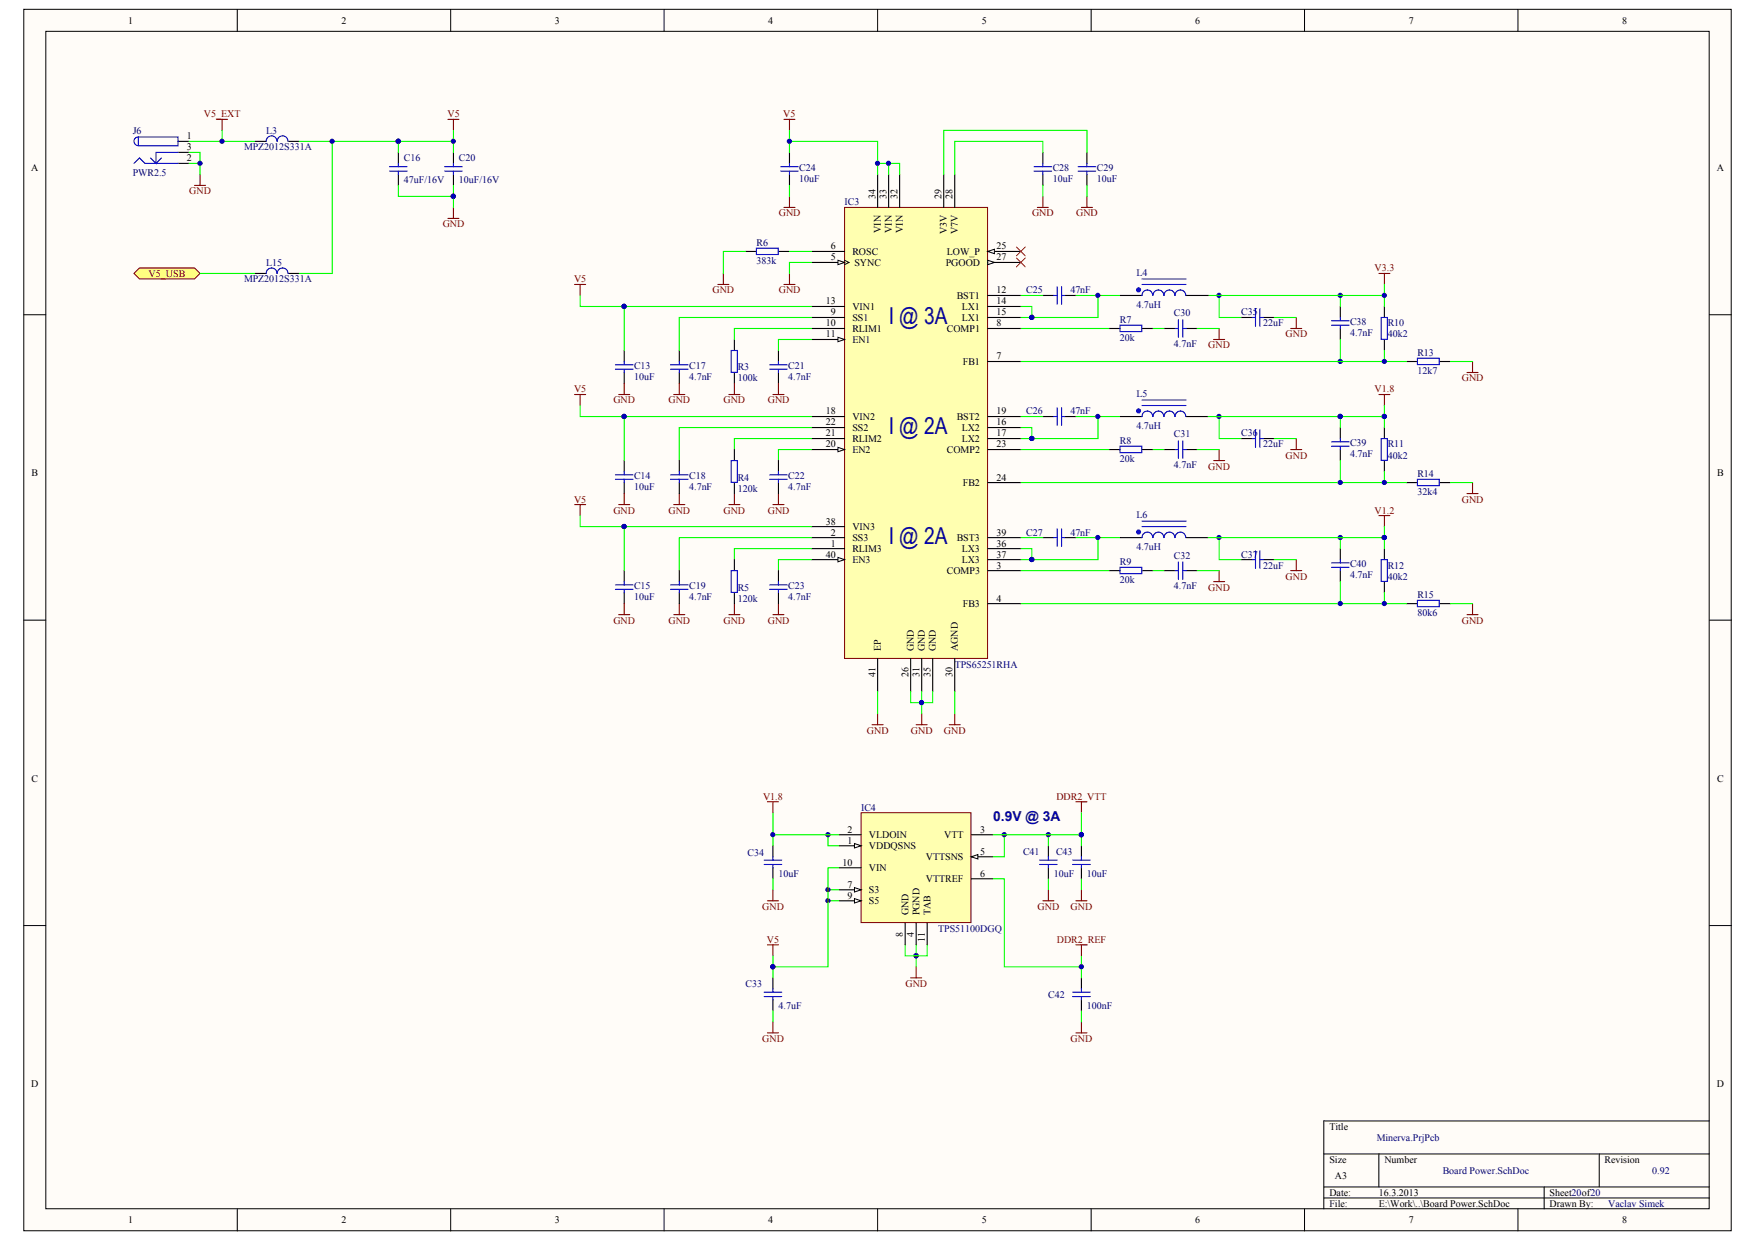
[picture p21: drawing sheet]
<svg xmlns="http://www.w3.org/2000/svg" width="297mm" height="210mm" viewBox="0 0 297 210" stroke-linecap="round" stroke-linejoin="round" font-family="sans-serif">
<defs><g id="words">
<g font-size="3.9" fill="#000080">
<text x="150.2" y="54.7">I @ 3A</text>
<text x="150.2" y="73.2">I @ 2A</text>
<text x="150.2" y="91.8">I @ 2A</text>
</g>
<text font-size="2.3" fill="#000080" x="167.8" y="138.6">0.9V @ 3A</text>
<g font-size="1.7">
<text x="21.6" y="4">1</text>
<text x="57.7" y="4">2</text>
<text x="93.7" y="4">3</text>
<text x="129.8" y="4">4</text>
<text x="165.9" y="4">5</text>
<text x="202" y="4">6</text>
<text x="238" y="4">7</text>
<text x="274.1" y="4">8</text>
<text x="31.6" y="23.5">1</text>
<text x="5.3" y="28.8">A</text>
<text x="31.6" y="27.2">2</text>
<text x="31.6" y="25.4">3</text>
<text x="290.1" y="28.8">A</text>
<text x="147.9" y="33.5" transform="rotate(-90 147.9 33.5)">34</text>
<text x="149.8" y="33.5" transform="rotate(-90 149.8 33.5)">33</text>
<text x="151.6" y="33.5" transform="rotate(-90 151.6 33.5)">32</text>
<text x="159.1" y="33.5" transform="rotate(-90 159.1 33.5)">29</text>
<text x="160.9" y="33.5" transform="rotate(-90 160.9 33.5)">28</text>
<text x="148.8" y="39.3" transform="rotate(-90 148.8 39.3)">VIN</text>
<text x="150.7" y="39.3" transform="rotate(-90 150.7 39.3)">VIN</text>
<text x="152.6" y="39.3" transform="rotate(-90 152.6 39.3)">VIN</text>
<text x="160" y="39.6" transform="rotate(-90 160 39.6)">V3V</text>
<text x="161.9" y="39.6" transform="rotate(-90 161.9 39.6)">V7V</text>
<text x="140.4" y="42.1">6</text>
<text x="140.4" y="44">5</text>
<text x="144" y="43">ROSC</text>
<text x="144.4" y="44.9">SYNC</text>
<text x="159.8" y="44.9">PGOOD</text>
<text x="160" y="43">LOW_P</text>
<text x="168.4" y="44">27</text>
<text x="168.4" y="42.1">25</text>
<text x="139.5" y="51.4">13</text>
<text x="140.4" y="53.3">9</text>
<text x="144" y="52.3">VIN1</text>
<text x="161.7" y="50.5">BST1</text>
<text x="162.5" y="52.3">LX1</text>
<text x="168.4" y="49.5">12</text>
<text x="168.4" y="51.4">14</text>
<text x="168.4" y="53.3">15</text>
<text x="139.5" y="55.1">10</text>
<text x="139.5" y="57">11</text>
<text x="144" y="54.2">SS1</text>
<text x="144" y="57.9">EN1</text>
<text x="144" y="56.1">RLIM1</text>
<text x="160" y="56.1">COMP1</text>
<text x="162.5" y="54.2">LX1</text>
<text x="168.4" y="55.1">8</text>
<text x="162.7" y="61.6">FB1</text>
<text x="168.4" y="60.7">7</text>
<text x="139.5" y="70">18</text>
<text x="139.5" y="71.9">22</text>
<text x="144" y="70.9">VIN2</text>
<text x="161.7" y="70.9">BST2</text>
<text x="168.4" y="70">19</text>
<text x="168.4" y="71.9">16</text>
<text x="139.5" y="73.7">21</text>
<text x="139.5" y="75.6">20</text>
<text x="144" y="72.8">SS2</text>
<text x="144" y="76.5">EN2</text>
<text x="144" y="74.6">RLIM2</text>
<text x="160" y="76.5">COMP2</text>
<text x="162.5" y="72.8">LX2</text>
<text x="162.5" y="74.6">LX2</text>
<text x="168.4" y="73.7">17</text>
<text x="168.4" y="75.6">23</text>
<text x="5.3" y="80.4">B</text>
<text x="162.7" y="82.1">FB2</text>
<text x="168.4" y="81.1">24</text>
<text x="290.1" y="80.4">B</text>
<text x="139.5" y="88.6">38</text>
<text x="144" y="89.5">VIN3</text>
<text x="139.5" y="94.2">40</text>
<text x="140.4" y="90.4">2</text>
<text x="140.4" y="92.3">1</text>
<text x="144" y="91.4">SS3</text>
<text x="144" y="95.1">EN3</text>
<text x="144" y="93.2">RLIM3</text>
<text x="161.7" y="91.4">BST3</text>
<text x="162.5" y="93.2">LX3</text>
<text x="162.5" y="95.1">LX3</text>
<text x="168.4" y="90.4">39</text>
<text x="168.4" y="92.3">36</text>
<text x="168.4" y="94.2">37</text>
<text x="160" y="96.9">COMP3</text>
<text x="168.4" y="96">3</text>
<text x="168.4" y="101.6">4</text>
<text x="162.7" y="102.5">FB3</text>
<text x="148.8" y="109.9" transform="rotate(-90 148.8 109.9)">EP</text>
<text x="154.4" y="109.9" transform="rotate(-90 154.4 109.9)">GND</text>
<text x="156.3" y="109.9" transform="rotate(-90 156.3 109.9)">GND</text>
<text x="158.1" y="109.9" transform="rotate(-90 158.1 109.9)">GND</text>
<text x="161.9" y="109.9" transform="rotate(-90 161.9 109.9)">AGND</text>
<text x="147.9" y="114.4" transform="rotate(-90 147.9 114.4)">41</text>
<text x="153.5" y="114.4" transform="rotate(-90 153.5 114.4)">26</text>
<text x="155.4" y="114.4" transform="rotate(-90 155.4 114.4)">31</text>
<text x="157.2" y="114.4" transform="rotate(-90 157.2 114.4)">35</text>
<text x="160.9" y="114.4" transform="rotate(-90 160.9 114.4)">30</text>
<text x="5.3" y="132">C</text>
<text x="290.1" y="132">C</text>
<text x="143.2" y="142.5">1</text>
<text x="143.2" y="140.6">2</text>
<text x="146.8" y="143.4">VDDQSNS</text>
<text x="146.8" y="141.6">VLDOIN</text>
<text x="159.5" y="141.6">VTT</text>
<text x="165.6" y="140.6">3</text>
<text x="142.3" y="146.2">10</text>
<text x="143.2" y="149.9">7</text>
<text x="146.8" y="147.1">VIN</text>
<text x="156.5" y="145.3">VTTSNS</text>
<text x="156.5" y="149">VTTREF</text>
<text x="165.6" y="144.3">5</text>
<text x="165.6" y="148.1">6</text>
<text x="143.2" y="151.8">9</text>
<text x="146.8" y="152.7">S5</text>
<text x="146.8" y="150.8">S3</text>
<text x="153.5" y="154.5" transform="rotate(-90 153.5 154.5)">GND</text>
<text x="155.4" y="154.5" transform="rotate(-90 155.4 154.5)">PGND</text>
<text x="157.2" y="154.5" transform="rotate(-90 157.2 154.5)">TAB</text>
<text x="152.6" y="158.2" transform="rotate(-90 152.6 158.2)">8</text>
<text x="154.4" y="158.2" transform="rotate(-90 154.4 158.2)">4</text>
<text x="156.3" y="159" transform="rotate(-90 156.3 159)">11</text>
<text x="5.3" y="183.6">D</text>
<text x="290.1" y="183.6">D</text>
<text x="224.6" y="190.8">Title</text>
<text x="224.6" y="196.3">Size</text>
<text x="233.9" y="196.3">Number</text>
<text x="271.1" y="196.3">Revision</text>
<text x="224.6" y="203.8">File:</text>
<text x="224.6" y="201.9">Date:</text>
<text x="225.5" y="199.1">A3</text>
<text x="233" y="203.8">E:\Work\..\Board Power.SchDoc</text>
<text x="233" y="201.9">16.3.2013</text>
<text x="261.8" y="203.8">Drawn By:</text>
<text x="261.8" y="201.9">Sheet20of20</text>
<text x="21.6" y="206.6">1</text>
<text x="57.7" y="206.6">2</text>
<text x="93.7" y="206.6">3</text>
<text x="129.8" y="206.6">4</text>
<text x="165.9" y="206.6">5</text>
<text x="202" y="206.6">6</text>
<text x="238" y="206.6">7</text>
<text x="274.1" y="206.6">8</text>
</g>
<g font-size="1.7" fill="#000080">
<text x="22.5" y="22.6">J6</text>
<text x="45" y="22.6">L3</text>
<text x="22.5" y="29.6">PWR2.5</text>
<text x="41.2" y="25.4">MPZ2012S331A</text>
<text x="68.2" y="27.2">C16</text>
<text x="77.5" y="27.2">C20</text>
<text x="135.1" y="28.9">C24</text>
<text x="177.9" y="28.9">C28</text>
<text x="185.3" y="28.9">C29</text>
<text x="68.2" y="31">47uF/16V</text>
<text x="77.5" y="31">10uF/16V</text>
<text x="135.1" y="30.7">10uF</text>
<text x="142.7" y="34.7">IC3</text>
<text x="177.9" y="30.7">10uF</text>
<text x="185.3" y="30.7">10uF</text>
<text x="127.8" y="41.5">R6</text>
<text x="41.2" y="47.7">MPZ2012S331A</text>
<text x="45" y="44.9">L15</text>
<text x="127.8" y="44.5">383k</text>
<text x="192" y="46.5">L4</text>
<text x="173.4" y="49.5">C25</text>
<text x="180.9" y="49.5">47nF</text>
<text x="192" y="52">4.7uH</text>
<text x="198.4" y="53.4">C30</text>
<text x="209.7" y="53.3">C35</text>
<text x="189.2" y="54.5">R7</text>
<text x="189.2" y="57.5">20k</text>
<text x="198.4" y="58.6">4.7nF</text>
<text x="213.5" y="55.1">22uF</text>
<text x="228.1" y="54.9">C38</text>
<text x="228.1" y="56.8">4.7nF</text>
<text x="234.5" y="55.1">R10</text>
<text x="234.5" y="57">40k2</text>
<text x="107.1" y="62.3">C13</text>
<text x="107.1" y="64.2">10uF</text>
<text x="116.5" y="62.3">C17</text>
<text x="116.5" y="64.2">4.7nF</text>
<text x="124.7" y="62.6">R3</text>
<text x="124.7" y="64.4">100k</text>
<text x="133.2" y="62.3">C21</text>
<text x="133.2" y="64.2">4.7nF</text>
<text x="239.5" y="60.1">R13</text>
<text x="239.5" y="63.1">12k7</text>
<text x="173.4" y="70">C26</text>
<text x="180.9" y="70">47nF</text>
<text x="192" y="67">L5</text>
<text x="189.2" y="75">R8</text>
<text x="189.2" y="78">20k</text>
<text x="192" y="72.4">4.7uH</text>
<text x="198.4" y="73.9">C31</text>
<text x="209.7" y="73.7">C36</text>
<text x="213.5" y="75.6">22uF</text>
<text x="228.1" y="75.4">C39</text>
<text x="228.1" y="77.2">4.7nF</text>
<text x="234.5" y="75.6">R11</text>
<text x="234.5" y="77.4">40k2</text>
<text x="107.1" y="80.9">C14</text>
<text x="107.1" y="82.8">10uF</text>
<text x="116.5" y="80.9">C18</text>
<text x="116.5" y="82.8">4.7nF</text>
<text x="124.7" y="81.1">R4</text>
<text x="124.7" y="83">120k</text>
<text x="133.2" y="80.9">C22</text>
<text x="133.2" y="82.8">4.7nF</text>
<text x="198.4" y="79.1">4.7nF</text>
<text x="239.5" y="80.6">R14</text>
<text x="239.5" y="83.6">32k4</text>
<text x="192" y="87.4">L6</text>
<text x="173.4" y="90.4">C27</text>
<text x="180.9" y="90.4">47nF</text>
<text x="189.2" y="95.4">R9</text>
<text x="192" y="92.8">4.7uH</text>
<text x="198.4" y="94.3">C32</text>
<text x="209.7" y="94.2">C37</text>
<text x="228.1" y="95.8">C40</text>
<text x="107.1" y="99.5">C15</text>
<text x="107.1" y="101.4">10uF</text>
<text x="116.5" y="99.5">C19</text>
<text x="116.5" y="101.4">4.7nF</text>
<text x="124.7" y="99.7">R5</text>
<text x="124.7" y="101.6">120k</text>
<text x="133.2" y="99.5">C23</text>
<text x="133.2" y="101.4">4.7nF</text>
<text x="189.2" y="98.4">20k</text>
<text x="198.4" y="99.5">4.7nF</text>
<text x="213.5" y="96">22uF</text>
<text x="228.1" y="97.7">4.7nF</text>
<text x="234.5" y="96">R12</text>
<text x="234.5" y="97.9">40k2</text>
<text x="239.5" y="101">R15</text>
<text x="239.5" y="104">80k6</text>
<text x="161.3" y="112.7">TPS65251RHA</text>
<text x="145.5" y="136.9">IC4</text>
<text x="126.3" y="144.5">C34</text>
<text x="131.5" y="148.1">10uF</text>
<text x="172.9" y="144.3">C41</text>
<text x="178.1" y="148.1">10uF</text>
<text x="178.4" y="144.3">C43</text>
<text x="183.6" y="148.1">10uF</text>
<text x="158.5" y="157.3">TPS51100DGQ</text>
<text x="126" y="166.6">C33</text>
<text x="131.5" y="170.3">4.7uF</text>
<text x="177.1" y="168.5">C42</text>
<text x="183.6" y="170.3">100nF</text>
<text x="232.6" y="192.6">Minerva.PrjPcb</text>
<text x="243.8" y="198.2">Board Power.SchDoc</text>
<text x="271.7" y="203.8">Vaclav Simek</text>
<text x="279.2" y="198.2">0.92</text>
</g>
<g font-size="1.7" fill="#800000">
<text x="34.5" y="19.8">V5_EXT</text>
<text x="75.6" y="19.8">V5</text>
<text x="132.4" y="19.8">V5</text>
<text x="32" y="32.8">GND</text>
<text x="74.8" y="38.4">GND</text>
<text x="131.6" y="36.5">GND</text>
<text x="174.4" y="36.5">GND</text>
<text x="181.8" y="36.5">GND</text>
<text x="25.1" y="46.8">V5_USB</text>
<text x="97" y="47.7">V5</text>
<text x="232.3" y="45.8">V3.3</text>
<text x="120.4" y="49.5">GND</text>
<text x="131.6" y="49.5">GND</text>
<text x="204.2" y="58.8">GND</text>
<text x="217.2" y="57">GND</text>
<text x="247" y="64.4">GND</text>
<text x="97" y="66.3">V5</text>
<text x="103.6" y="68.1">GND</text>
<text x="112.9" y="68.1">GND</text>
<text x="122.2" y="68.1">GND</text>
<text x="129.7" y="68.1">GND</text>
<text x="232.3" y="66.3">V1.8</text>
<text x="217.2" y="77.4">GND</text>
<text x="204.2" y="79.3">GND</text>
<text x="97" y="84.9">V5</text>
<text x="103.6" y="86.7">GND</text>
<text x="112.9" y="86.7">GND</text>
<text x="122.2" y="86.7">GND</text>
<text x="129.7" y="86.7">GND</text>
<text x="232.3" y="86.7">V1.2</text>
<text x="247" y="84.9">GND</text>
<text x="204.2" y="99.7">GND</text>
<text x="217.2" y="97.9">GND</text>
<text x="103.6" y="105.3">GND</text>
<text x="112.9" y="105.3">GND</text>
<text x="122.2" y="105.3">GND</text>
<text x="129.7" y="105.3">GND</text>
<text x="247" y="105.3">GND</text>
<text x="146.5" y="123.9">GND</text>
<text x="153.9" y="123.9">GND</text>
<text x="159.5" y="123.9">GND</text>
<text x="128.9" y="135">V1.8</text>
<text x="178.5" y="135">DDR2_VTT</text>
<text x="128.8" y="153.6">GND</text>
<text x="175.3" y="153.6">GND</text>
<text x="180.9" y="153.6">GND</text>
<text x="129.6" y="159.2">V5</text>
<text x="178.6" y="159.2">DDR2_REF</text>
<text x="153" y="166.6">GND</text>
<text x="128.8" y="175.9">GND</text>
<text x="180.9" y="175.9">GND</text>
</g>
</g></defs>
<g fill="#fffcf8" stroke="#000" stroke-width=".17">
<path d="M4 1.6h288.5v206.2h-288.5z"/>
<path d="M7.7 5.3h281.1v198.8h-281.1z"/>
</g>
<g fill="none" stroke="#000" stroke-width=".17">
<path d="M40.1 1.6v3.7M76.2 1.6v3.7M112.2 1.6v3.7M148.3 1.6v3.7M184.4 1.6v3.7M220.4 1.6v3.7M256.5 1.6v3.7M4 53.1h3.7M288.8 53.1h3.8M4 104.7h3.7M288.8 104.7h3.8M4 156.3h3.7"/>
<path d="M288.8 156.3h3.8M223.7 194.9h65.1M233 194.9v5.5M270.2 194.9v5.5M288.8 189.3h-65.1v14.9M40.1 204.2v3.7M76.2 204.2v3.7M112.2 204.2v3.7M148.3 204.2v3.7M184.4 204.2v3.7M220.4 204.2v3.7M223.7 200.4h65.1"/>
<path d="M223.7 202.3h65.1M256.5 204.2v3.7M260.9 200.4v3.8"/>
</g>
<path d="M142.7 35h24.2v76.2h-24.2z" fill="#ffffb0" stroke="#800000" stroke-width=".17"/>
<path d="M137.1 51.8h5.6M137.1 53.6h5.6M137.1 57.3h5.6" fill="none" stroke="#000" stroke-width=".19"/>
<path d="M141.6 57l1.1 .3-1.1 .4z" fill="#fffcf8" stroke="#000" stroke-width=".17"/>
<path d="M137.1 55.5h5.6M166.9 55.5h5.6M166.9 49.9h5.6M166.9 51.8h5.6M166.9 53.6h5.6M137.1 70.3h5.6M137.1 72.2h5.6M137.1 75.9h5.6M166.9 61h5.6" fill="none" stroke="#000" stroke-width=".19"/>
<path d="M141.6 75.5l1.1 .4-1.1 .4z" fill="#fffcf8" stroke="#000" stroke-width=".17"/>
<path d="M137.1 74.1h5.6M166.9 74.1h5.6M166.9 70.3h5.6M166.9 72.2h5.6M166.9 75.9h5.6M137.1 88.9h5.6M137.1 90.8h5.6M137.1 94.5h5.6M166.9 81.5h5.6" fill="none" stroke="#000" stroke-width=".19"/>
<path d="M141.6 94.1l1.1 .4-1.1 .4z" fill="#fffcf8" stroke="#000" stroke-width=".17"/>
<path d="M137.1 44.3h5.6M137.1 92.6h5.6M166.9 92.6h5.6M166.9 90.8h5.6M166.9 94.5h5.6M166.9 96.4h5.6M166.9 101.9h5.6" fill="none" stroke="#000" stroke-width=".19"/>
<path d="M142.7 43.9l.7 .4-.7 .4" fill="none" stroke="#000" stroke-width=".17"/>
<path d="M141.6 43.9l1.1 .4-1.1 .4z" fill="#fffcf8" stroke="#000" stroke-width=".17"/>
<path d="M137.1 42.5h5.6M166.9 42.5h5.6" fill="none" stroke="#000" stroke-width=".19"/>
<path d="M166.9 42.5l1.1-.4v.7z" fill="#fffcf8" stroke="#000" stroke-width=".17"/>
<path d="M166.9 44.3h5.6M153.9 111.2v5.6" fill="none" stroke="#000" stroke-width=".19"/>
<path d="M166.9 43.9l1.1 .4-1.1 .4z" fill="#fffcf8" stroke="#000" stroke-width=".17"/>
<path d="M148.3 29.5v5.5M150.1 29.5v5.5M152 29.5v5.5M159.5 29.5v5.5M161.3 29.5v5.5M148.3 111.2v5.6M155.7 111.2v5.6M157.6 111.2v5.6M161.3 111.2v5.6" fill="none" stroke="#000" stroke-width=".19"/>
<path d="M145.5 137.2h18.6v18.6h-18.6z" fill="#ffffb0" stroke="#800000" stroke-width=".17"/>
<path d="M141.8 142.8h3.7" fill="none" stroke="#000" stroke-width=".19"/>
<path d="M144.4 142.5l1.1 .3-1.1 .4z" fill="#fffcf8" stroke="#000" stroke-width=".17"/>
<path d="M141.8 146.5h3.7M141.8 141h3.7M154.8 155.8v3.8M164.1 141h3.7M164.1 144.7h3.7" fill="none" stroke="#000" stroke-width=".19"/>
<path d="M164.1 144.7l1.1-.4v.8z" fill="#fffcf8" stroke="#000" stroke-width=".17"/>
<path d="M141.8 152.1h3.7M152.9 155.8v3.8" fill="none" stroke="#000" stroke-width=".19"/>
<path d="M144.4 151.7l1.1 .4-1.1 .4z" fill="#fffcf8" stroke="#000" stroke-width=".17"/>
<path d="M141.8 150.3h3.7" fill="none" stroke="#000" stroke-width=".19"/>
<path d="M144.4 149.9l1.1 .4-1.1 .3z" fill="#fffcf8" stroke="#000" stroke-width=".17"/>
<path d="M30.1 23.9h1.8M30.1 27.6h1.8M30.1 25.7h1.8M67.3 25.7v1.9M67.3 29.5v1.8M76.6 25.7v1.9M76.6 29.5v1.8M156.7 155.8v3.8M164.1 148.4h3.7" fill="none" stroke="#000" stroke-width=".19"/>
<g fill="none" stroke="#00f" stroke-width=".19">
<path d="M22.6 27.6l1-.9 .9 .9h5.6M23.4 23.1h6.7v1.5h-6.7zM23.4 23.1a.72 .72 0 0 0-.8 .8 .72 .72 0 0 0 .8 .7M27.3 26.7l-.9 .9M30.1 25.7h-3.7v1.9l-1-.9M65.8 28.2h3M65.8 28.9h3M67.3 27.6v.6M67.3 28.9v.6M75.1 28.2h3M75.1 28.9h3M76.6 27.6v.6"/>
<path d="M76.6 28.9v.6"/>
</g>
<path d="M32.9 31.3h1.8M33.8 29.5v1.8M36.6 20.2h1.9M37.5 20.2v1.8M75.7 20.2h1.8M75.7 36.9h1.8M76.6 20.2v1.8M76.6 35v1.9" fill="none" stroke="#800000" stroke-width=".19"/>
<path d="M31.9 25.7h1.9v3.8M31.9 27.6h1.9M76.6 22v3.7" fill="none" stroke="#0f0" stroke-width=".19"/>
<circle cx="33.8" cy="27.6" r=".35" fill="#000080" stroke="#000080" stroke-width=".17"/>
<path d="M22.6 46.2l1-1h9.3l.9 1-.9 .9h-9.3z" fill-rule="evenodd" fill="#ffff80" stroke="#800000" stroke-width=".17"/>
<g fill="none" stroke="#800000" stroke-width=".19">
<path d="M132.5 35h1.8M132.5 20.2h1.8M133.4 20.2v1.8M133.4 33.2v1.8M175.3 35h1.8M176.2 33.2v1.8M182.7 35h1.9M183.7 33.2v1.8M97.1 48h1.9M98 48v1.9M121.3 48h1.9M122.2 46.2v1.8"/>
<path d="M132.5 48h1.8M133.4 46.2v1.8M205.1 57.3h1.8M206 55.5v1.8M218.1 55.5h1.9M219 53.6v1.9M233 46.2h1.8M233.9 46.2v1.8M97.1 66.6h1.9M98 66.6v1.9M104.5 66.6h1.9M105.5 64.8v1.8"/>
<path d="M113.8 66.6h1.9M114.8 64.8v1.8M123.2 66.6h1.8M124.1 64.8v1.8M130.6 66.6h1.9M131.5 64.8v1.8M205.1 77.8h1.8M206 75.9v1.9M218.1 75.9h1.9M219 74.1v1.8M233 66.6h1.8M233.9 66.6v1.9"/>
<path d="M247.9 62.9h1.8M248.8 61v1.9M97.1 85.2h1.9M98 85.2v1.9M104.5 85.2h1.9M105.5 83.3v1.9M113.8 85.2h1.9M114.8 83.3v1.9M123.2 85.2h1.8M124.1 83.3v1.9M130.6 85.2h1.9M131.5 83.3v1.9"/>
<path d="M205.1 98.2h1.8M206 96.4v1.8M218.1 96.4h1.9M219 94.5v1.9M233 87.1h1.8M233.9 87.1v1.8M247.9 83.3h1.8M248.8 81.5v1.8M104.5 103.8h1.9M105.5 101.9v1.9M113.8 103.8h1.9M114.8 101.9v1.9"/>
<path d="M123.2 103.8h1.8M124.1 101.9v1.9M130.6 103.8h1.9M131.5 101.9v1.9M247.9 103.8h1.8M248.8 101.9v1.9M129.7 135.4h1.8M130.6 135.4v1.8M147.4 122.4h1.8M148.3 120.5v1.9M154.8 122.4h1.9M155.7 120.5v1.9"/>
<path d="M160.4 122.4h1.8M161.3 120.5v1.9M181.8 135.4h1.9M182.7 135.4v1.8M129.7 152.1h1.8M129.7 159.6h1.8M130.6 150.3v1.8M130.6 159.6v1.8M176.2 152.1h1.9M177.1 150.3v1.8M181.8 152.1h1.9M181.8 159.6h1.9"/>
<path d="M182.7 150.3v1.8M182.7 159.6v1.8M129.7 174.4h1.8M130.6 172.6v1.8M153.9 165.1h1.8M154.8 163.3v1.8M181.8 174.4h1.9M182.7 172.6v1.8"/>
</g>
<g fill="none" stroke="#000" stroke-width=".19">
<path d="M43.1 23.9h1.9M48.7 23.9h1.9M133.4 25.7v1.9M133.4 29.5v1.8M176.2 25.7v1.9M176.2 29.5v1.8M183.7 25.7v1.9M183.7 29.5v1.8M43.1 46.2h1.9M48.7 46.2h1.9M105.5 59.2v1.8M114.8 59.2v1.8"/>
<path d="M124.1 57.3v1.9M125.9 42.5h1.9M131.5 42.5h1.9M131.5 59.2v1.8M176.2 49.9h1.9M179.9 49.9h1.9M187.4 55.5h1.8M189.2 49.9h3.8M193 55.5h1.8M196.7 55.5h1.8M200.4 49.9h3.7M200.4 55.5h1.9"/>
<path d="M209.7 53.6h1.9M213.4 53.6h1.9M226.5 51.8v1.8M226.5 55.5v1.8M233.9 51.8v1.8M233.9 57.3v1.9M105.5 62.9v1.9M105.5 77.8v1.8M114.8 62.9v1.9M114.8 77.8v1.8M124.1 62.9v1.9M124.1 75.9v1.9"/>
<path d="M131.5 62.9v1.9M131.5 77.8v1.8M176.2 70.3h1.9M179.9 70.3h1.9M187.4 75.9h1.8M189.2 70.3h3.8M193 75.9h1.8M196.7 75.9h1.8M200.4 70.3h3.7M200.4 75.9h1.9M209.7 74.1h1.9M213.4 74.1h1.9"/>
<path d="M226.5 72.2v1.9M226.5 75.9v1.9M233.9 72.2v1.9M233.9 77.8v1.8M237.6 61h1.9M243.2 61h1.9M105.5 81.5v1.8M105.5 96.4v1.8M114.8 81.5v1.8M114.8 96.4v1.8M124.1 81.5v1.8M124.1 94.5v1.9"/>
<path d="M131.5 81.5v1.8M131.5 96.4v1.8M176.2 90.8h1.9M179.9 90.8h1.9M187.4 96.4h1.8M189.2 90.8h3.8M193 96.4h1.8M196.7 96.4h1.8M200.4 90.8h3.7M200.4 96.4h1.9M209.7 94.5h1.9M213.4 94.5h1.9"/>
<path d="M226.5 92.6v1.9M226.5 96.4v1.8M233.9 92.6v1.9M233.9 98.2v1.9M237.6 81.5h1.9M243.2 81.5h1.9M105.5 100.1v1.8M114.8 100.1v1.8M124.1 100.1v1.8M131.5 100.1v1.8M237.6 101.9h1.9M243.2 101.9h1.9"/>
<path d="M130.6 142.8v1.9M130.6 146.5v1.9M177.1 142.8v1.9M177.1 146.5v1.9M182.7 142.8v1.9M182.7 146.5v1.9M130.6 165.1v1.9M130.6 168.8v1.9M182.7 165.1v1.9M182.7 168.8v1.9"/>
</g>
<g fill="none" stroke="#00f" stroke-width=".19">
<path d="M46.8 23.9a.91 .91 0 0 0-.9-1 .91 .91 0 0 0-.9 1M48.7 23.9a.91 .91 0 0 0-1-1 .91 .91 0 0 0-.9 1M131.9 28.2h3M131.9 28.9h3M133.4 27.6v.6M133.4 28.9v.6M174.7 28.2h3M174.7 28.9h3M176.2 27.6v.6M176.2 28.9v.6M182.2 28.2h2.9M182.2 28.9h2.9"/>
<path d="M183.7 27.6v.6M183.7 28.9v.6M46.8 46.2a.91 .91 0 0 0-.9-1 .91 .91 0 0 0-.9 1M48.7 46.2a.91 .91 0 0 0-1-1 .91 .91 0 0 0-.9 1M123.5 59.2h1.1v3.7h-1.1zM127.8 41.9h3.7v1.1h-3.7zM178.1 49.9h.5M178.6 48.4v3M179.4 48.4v3M179.4 49.9h.5M189.2 54.9h3.7v1.1h-3.7zM193 48h7.4"/>
<path d="M193 47.1h7.4M194.8 49.9a.9 .9 0 0 0-.9-.9 .9 .9 0 0 0-.9 .9M196.6 49.9a.91 .91 0 0 0-.9-.9 .91 .91 0 0 0-.9 .9M198.5 49.9a.91 .91 0 0 0-.9-.9 .91 .91 0 0 0-.9 .9M198.5 55.5h.6M199.1 54v3M199.8 54v3M199.8 55.5h.6M200.4 49.9a.9 .9 0 0 0-1-.9 .9 .9 0 0 0-.9 .9M211.6 53.6h.5M212.1 52.1v3M212.9 52.1v3"/>
<path d="M212.9 53.6h.5M225 54.9h3M225 54.2h3M226.5 53.6v.6M226.5 54.9v.6M233.4 53.6h1v3.7h-1zM104 61.6h3M104 62.3h3M105.5 61v.6M105.5 62.3v.6M105.5 79.6v.6M113.3 61.6h3"/>
<path d="M113.3 62.3h3M114.8 61v.6M114.8 62.3v.6M114.8 79.6v.6M123.5 77.8h1.1v3.7h-1.1zM130 61.6h3M130 62.3h3M131.5 61v.6M131.5 62.3v.6M131.5 79.6v.6M178.1 70.3h.5M178.6 68.9v2.9"/>
<path d="M179.4 68.9v2.9M179.4 70.3h.5M189.2 75.4h3.7v1h-3.7zM193 68.5h7.4M193 67.6h7.4M194.8 70.3a.9 .9 0 0 0-.9-.9 .9 .9 0 0 0-.9 .9M196.6 70.3a.91 .91 0 0 0-.9-.9 .91 .91 0 0 0-.9 .9M198.5 70.3a.91 .91 0 0 0-.9-.9 .91 .91 0 0 0-.9 .9M198.5 75.9h.6M199.1 74.4v3M199.8 74.4v3M199.8 75.9h.6"/>
<path d="M200.4 70.3a.9 .9 0 0 0-1-.9 .9 .9 0 0 0-.9 .9M211.6 74.1h.5M212.1 72.6v2.9M212.9 72.6v2.9M212.9 74.1h.5M225 75.4h3M225 74.6h3M226.5 74.1v.5M226.5 75.4v.5M233.4 74.1h1v3.6h-1zM239.5 60.5h3.7v1.1h-3.7zM104 80.2h3"/>
<path d="M104 80.9h3M104 98.8h3M104 99.5h3M105.5 80.9v.6M105.5 98.2v.6M105.5 99.5v.6M113.3 80.2h3M113.3 80.9h3M113.3 98.8h3M113.3 99.5h3M114.8 80.9v.6M114.8 98.2v.6"/>
<path d="M114.8 99.5v.6M123.5 96.4h1.1v3.6h-1.1zM130 80.2h3M130 80.9h3M130 98.8h3M130 99.5h3M131.5 80.9v.6M131.5 98.2v.6M131.5 99.5v.6M178.1 90.8h.5M178.6 89.3v3M179.4 89.3v3"/>
<path d="M179.4 90.8h.5M189.2 95.8h3.7v1.1h-3.7zM193 88.9h7.4M193 88h7.4M194.8 90.8a.9 .9 0 0 0-.9-.9 .9 .9 0 0 0-.9 .9M196.6 90.8a.91 .91 0 0 0-.9-.9 .91 .91 0 0 0-.9 .9M198.5 90.8a.91 .91 0 0 0-.9-.9 .91 .91 0 0 0-.9 .9M198.5 96.4h.6M199.1 94.9v2.9M199.8 94.9v2.9M199.8 96.4h.6M200.4 90.8a.9 .9 0 0 0-1-.9 .9 .9 0 0 0-.9 .9"/>
<path d="M211.6 94.5h.5M212.1 93v3M212.9 93v3M212.9 94.5h.5M225 95.8h3M225 95.1h3M226.5 94.5v.6M226.5 95.8v.6M233.4 94.5h1v3.7h-1zM239.5 80.9h3.7v1.1h-3.7zM239.5 101.4h3.7v1.1h-3.7zM129.1 146h3"/>
<path d="M129.1 145.2h3M130.6 144.7v.5M130.6 146v.5M175.6 146h3M175.6 145.2h3M177.1 144.7v.5M177.1 146v.5M181.2 146h3M181.2 145.2h3M182.7 144.7v.5M182.7 146v.5M129.1 168.3h3"/>
<path d="M129.1 167.5h3M130.6 167v.5M130.6 168.3v.5M181.2 168.3h3M181.2 167.5h3M182.7 167v.5M182.7 168.3v.5"/>
</g>
<g fill="none" stroke="#0f0" stroke-width=".19">
<path d="M31.9 23.9h11.2M37.5 22v1.9M50.6 23.9h26M56.1 23.9v22.3h-5.5M67.3 31.3v1.9h9.3M67.3 23.9v1.8M76.6 31.3v3.7M133.4 23.9h14.9v5.6M133.4 22v3.7M133.4 31.3v1.9M148.3 27.6h3.7v1.9M150.1 27.6v1.9"/>
<path d="M176.2 25.7v-1.8h-14.9v5.6M176.2 31.3v1.9M183.7 25.7v-3.7h-24.2v7.5M183.7 31.3v1.9M33.8 46.2h9.3M98 49.9v1.9h7.5M105.5 51.8v7.4M105.5 51.8h31.6M125.9 42.5h-3.7v3.7M133.4 42.5h3.7M137.1 44.3h-3.7v1.9M137.1 53.6h-22.3v5.6"/>
<path d="M137.1 55.5h-13v1.8M137.1 57.3h-5.6v1.9M172.5 51.8h1.8v1.8M172.5 49.9h3.7M172.5 53.6h1.8M172.5 55.5h14.9M181.8 49.9h7.4M185.5 49.9v3.7h-11.2M194.8 55.5h1.9M202.3 55.5h3.7M204.1 49.9h29.8M206 49.9v3.7h3.7"/>
<path d="M215.3 53.6h3.7M226.5 49.9v1.9M226.5 57.3v3.7M233.9 48v3.8M233.9 59.2v1.8M98 68.5v1.8h7.5M105.5 70.3h31.6M105.5 70.3v7.5M137.1 72.2h-22.3v5.6M137.1 74.1h-13v1.8M137.1 75.9h-5.6v1.9M172.5 72.2h1.8v1.9"/>
<path d="M172.5 70.3h3.7M172.5 74.1h1.8M172.5 75.9h14.9M172.5 61h65.1M181.8 70.3h7.4M185.5 70.3v3.8h-11.2M194.8 75.9h1.9M202.3 75.9h3.7M204.1 70.3h29.8M206 70.3v3.8h3.7M215.3 74.1h3.7M226.5 70.3v1.9"/>
<path d="M226.5 77.8v3.7M233.9 68.5v3.7M233.9 79.6v1.9M245.1 61h3.7M98 87.1v1.8h7.5M105.5 88.9v7.5M105.5 88.9h31.6M137.1 90.8h-22.3v5.6M137.1 92.6h-13v1.9M137.1 94.5h-5.6v1.9M172.5 92.6h1.8v1.9M172.5 90.8h3.7"/>
<path d="M172.5 94.5h1.8M172.5 96.4h14.9M172.5 81.5h65.1M181.8 90.8h7.4M185.5 90.8v3.7h-11.2M194.8 96.4h1.9M202.3 96.4h3.7M204.1 90.8h29.8M206 90.8v3.7h3.7M215.3 94.5h3.7M226.5 90.8v1.8M226.5 98.2v3.7"/>
<path d="M233.9 88.9v3.7M245.1 81.5h3.7M148.3 116.8v3.7M153.9 116.8v1.9h3.7v-1.9M155.7 116.8v3.7M161.3 116.8v3.7M172.5 101.9h65.1M233.9 100.1v1.8M245.1 101.9h3.7M130.6 137.2v5.6M182.7 137.2v5.6M130.6 148.4v1.9"/>
<path d="M130.6 141h11.2M139.9 141v1.8h1.9M139.9 150.3h1.9M139.9 152.1h1.9M141.8 146.5h-1.9v16.8h-9.3M152.9 159.6v1.8h3.8v-1.8M154.8 159.6v3.7M167.8 148.4h1.9v14.9h13M167.8 141h14.9M169.7 141v3.7h-1.9M177.1 141v1.8M177.1 148.4v1.9"/>
<path d="M182.7 148.4v1.9M130.6 161.4v3.7M130.6 170.7v1.9M182.7 161.4v3.7M182.7 170.7v1.9"/>
</g>
<g fill="#000080" stroke="#000080" stroke-width=".17">
<circle cx="139.9" cy="150.2" r=".35"/>
<circle cx="177.1" cy="140.9" r=".35"/>
<circle cx="182.7" cy="163.2" r=".35"/>
<circle cx="139.9" cy="140.9" r=".35"/>
<circle cx="139.9" cy="152.1" r=".35"/>
<circle cx="154.8" cy="161.4" r=".35"/>
<circle cx="76.6" cy="33.2" r=".35"/>
<circle cx="130.6" cy="163.2" r=".35"/>
<circle cx="169.7" cy="140.9" r=".35"/>
<circle cx="182.7" cy="140.9" r=".35"/>
<circle cx="130.6" cy="140.9" r=".35"/>
<circle cx="37.5" cy="23.9" r=".35"/>
<circle cx="67.3" cy="23.9" r=".35"/>
<circle cx="133.4" cy="23.9" r=".35"/>
<circle cx="148.3" cy="27.6" r=".35"/>
<circle cx="150.1" cy="27.6" r=".35"/>
<circle cx="155.7" cy="118.6" r=".35"/>
<circle cx="185.5" cy="70.3" r=".35"/>
<circle cx="174.3" cy="74" r=".35"/>
<circle cx="206" cy="49.9" r=".35"/>
<circle cx="206" cy="70.3" r=".35"/>
<circle cx="206" cy="90.8" r=".35"/>
<circle cx="226.4" cy="49.9" r=".35"/>
<circle cx="226.4" cy="61" r=".35"/>
<circle cx="226.4" cy="81.5" r=".35"/>
<circle cx="233.9" cy="81.5" r=".35"/>
<circle cx="233.9" cy="101.9" r=".35"/>
<circle cx="226.4" cy="101.9" r=".35"/>
<circle cx="233.9" cy="61" r=".35"/>
<circle cx="233.9" cy="70.3" r=".35"/>
<circle cx="105.4" cy="70.3" r=".35"/>
<circle cx="174.3" cy="53.6" r=".35"/>
<circle cx="105.4" cy="51.7" r=".35"/>
<circle cx="174.3" cy="94.5" r=".35"/>
<circle cx="233.9" cy="49.9" r=".35"/>
<circle cx="233.9" cy="90.8" r=".35"/>
<circle cx="226.4" cy="90.8" r=".35"/>
<circle cx="105.4" cy="88.9" r=".35"/>
<circle cx="76.6" cy="23.9" r=".35"/>
<circle cx="185.5" cy="90.8" r=".35"/>
<circle cx="185.5" cy="49.9" r=".35"/>
<circle cx="226.4" cy="70.3" r=".35"/>
<circle cx="56.1" cy="23.9" r=".35"/>
</g>
<path d="M171.7 41.7l1.5 1.5M171.7 43.6l1.5 1.5M173.2 41.7l-1.5 1.5M173.2 43.6l-1.5 1.5" fill="none" stroke="#f00" stroke-width=".17"/>
<g fill="#00f" stroke="#00f" stroke-width=".17">
<circle cx="192.4" cy="48.9" r=".35"/>
<circle cx="192.4" cy="69.4" r=".35"/>
<circle cx="192.4" cy="89.8" r=".35"/>
</g>
<use href="#words"/>
</svg>
